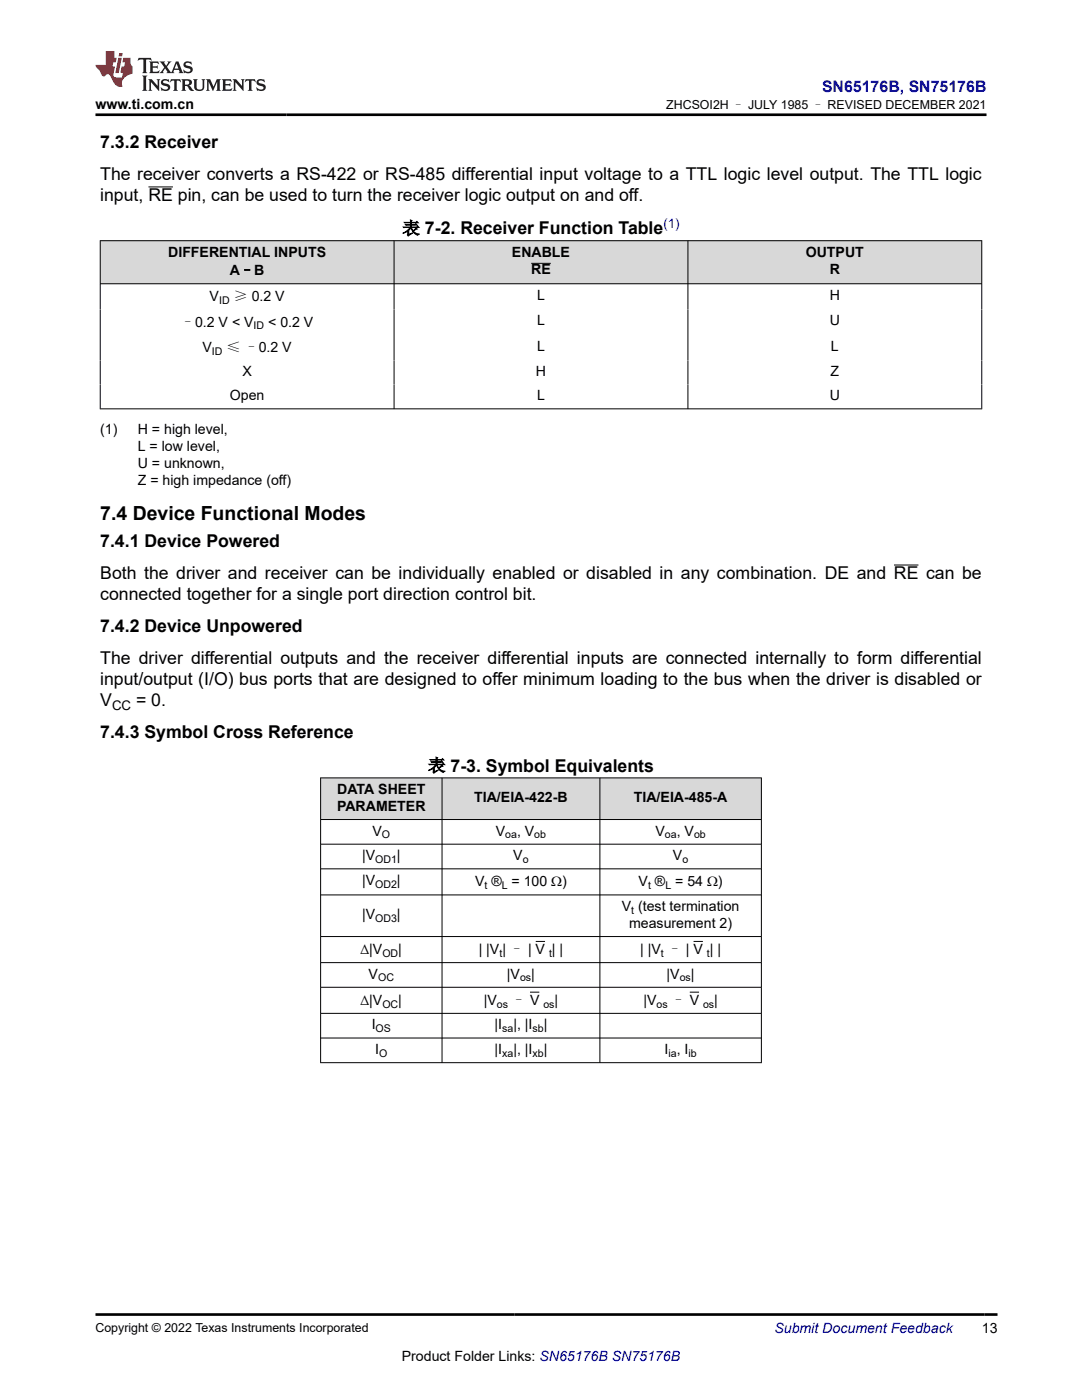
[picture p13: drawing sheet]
<svg xmlns="http://www.w3.org/2000/svg" width="216mm" height="279mm" viewBox="0 0 216 279" stroke-linecap="round" stroke-linejoin="round" font-family="sans-serif">
<defs><g id="words">
<text font-size="3.9" x="20" y="103.8">7.4 Device Functional Modes</text>
<g font-size="3.5">
<text x="20" y="29.5">7.3.2 Receiver</text>
<text x="20" y="35.8">The receiver converts a RS-422 or RS-485 differential input voltage to a TTL logic level output. The TTL logic</text>
<text x="20" y="40.1">input, RE pin, can be used to turn the receiver logic output on and off.</text>
<text x="80.3" y="46.8">表 7-2. Receiver Function Table</text>
<text x="20" y="109.2">7.4.1 Device Powered</text>
<text x="20" y="115.5">Both the driver and receiver can be individually enabled or disabled in any combination. DE and RE can be</text>
<text x="20" y="119.8">connected together for a single port direction control bit.</text>
<text x="20" y="126.1">7.4.2 Device Unpowered</text>
<text x="20" y="136.7">input/output (I/O) bus ports that are designed to offer minimum loading to the bus when the driver is disabled or</text>
<text x="20" y="132.5">The driver differential outputs and the receiver differential inputs are connected internally to form differential</text>
<text x="20" y="140.9">V</text>
<text x="27.2" y="140.9">= 0.</text>
<text x="20" y="147.3">7.4.3 Symbol Cross Reference</text>
<text x="85.4" y="154">表 7-3. Symbol Equivalents</text>
</g>
<text font-size="3.2" fill="#00f" x="164" y="18.3">SN65176B, SN75176B</text>
<g font-size="2.8">
<text x="19" y="21.7">www.ti.com.cn</text>
<text x="33.6" y="51.2">DIFFERENTIAL INPUTS</text>
<text x="102.1" y="51.4">ENABLE</text>
<text x="160.8" y="51.4">OUTPUT</text>
<text x="45.9" y="54.9">A–B</text>
<text x="106" y="54.8">RE</text>
<text x="107.2" y="59.8">L</text>
<text x="165.6" y="54.8">R</text>
<text x="165.6" y="59.8">H</text>
<text x="36.1" y="65.2">–0.2 V &lt; V</text>
<text x="41.8" y="60.1">V</text>
<text x="46.6" y="60.1">≥ 0.2 V</text>
<text x="53.5" y="65.2">&lt; 0.2 V</text>
<text x="107.2" y="64.9">L</text>
<text x="165.6" y="64.9">U</text>
<text x="40.4" y="70.3">V</text>
<text x="45.2" y="70.3">≤ –0.2 V</text>
<text x="107.2" y="70">L</text>
<text x="165.8" y="70">L</text>
<text x="48.4" y="75.1">X</text>
<text x="106.9" y="75.1">H</text>
<text x="165.7" y="75.1">Z</text>
<text x="45.9" y="79.9">Open</text>
<text x="107.2" y="79.9">L</text>
<text x="165.6" y="79.9">U</text>
<text x="20" y="86.7">(1)</text>
<text x="27.5" y="86.7">H = high level,</text>
<text x="27.5" y="90.1">L = low level,</text>
<text x="27.5" y="93.4">U = unknown,</text>
<text x="27.5" y="96.8">Z = high impedance (off)</text>
<text x="67.3" y="161.8">PARAMETER</text>
<text x="67.3" y="158.4">DATA SHEET</text>
<text x="94.6" y="160.1">TIA/EIA-422-B</text>
<text x="126.5" y="160.1">TIA/EIA-485-A</text>
<text x="74.3" y="166.7">V</text>
<text x="98.9" y="166.7">V</text>
<text x="103.2" y="166.7">, V</text>
<text x="130.8" y="166.7">V</text>
<text x="135" y="166.7">, V</text>
<text x="72.2" y="171.7">|V</text>
<text x="79.2" y="171.7">|</text>
<text x="102.4" y="171.7">V</text>
<text x="134.3" y="171.7">V</text>
<text x="72.2" y="176.6">|V</text>
<text x="79.2" y="176.6">|</text>
<text x="94.8" y="176.9">V ® = 100 Ω)</text>
<text x="127.4" y="176.9">V ® = 54 Ω)</text>
<text x="72.2" y="183.5">|V</text>
<text x="79.2" y="183.5">|</text>
<text x="124.1" y="181.8">V (test termination</text>
<text x="125.5" y="185.2">measurement 2)</text>
<text x="72" y="190.4">∆|V</text>
<text x="79.5" y="190.4">|</text>
<text x="95.5" y="190.4">| |V | – | V | |</text>
<text x="127.7" y="190.4">| |V – | V | |</text>
<text x="73.6" y="195.3">V</text>
<text x="101.2" y="195.3">|V</text>
<text x="106" y="195.3">|</text>
<text x="133" y="195.3">|V</text>
<text x="137.9" y="195.3">|</text>
<text x="72" y="200.5">∆|V</text>
<text x="79.5" y="200.5">|</text>
<text x="96.5" y="200.5">|V</text>
<text x="102.1" y="200.5">– V</text>
<text x="110.7" y="200.5">|</text>
<text x="128.4" y="200.5">|V</text>
<text x="134" y="200.5">– V</text>
<text x="142.5" y="200.5">|</text>
<text x="74.2" y="205.4">I</text>
<text x="98.7" y="205.4">|I</text>
<text x="102.4" y="205.4">|, |I</text>
<text x="108.5" y="205.4">|</text>
<text x="74.9" y="210.4">I</text>
<text x="98.7" y="210.4">|I</text>
<text x="102.4" y="210.4">|, |I</text>
<text x="108.5" y="210.4">|</text>
<text x="132.6" y="210.4">I , I</text>
<text x="195.9" y="266.1">13</text>
<text x="80.2" y="271.7">Product Folder Links: SN65176B SN75176B</text>
</g>
<text font-size="2.8" fill="#00f" x="154.5" y="266.1">Submit Document Feedback</text>
<text font-size="2.6" fill="#00f" x="132.4" y="45.6">(1)</text>
<text font-size="2.6" x="22.4" y="141.6">CC</text>
<g font-size="2.5">
<text x="132.9" y="21.8">ZHCSOI2H – JULY 1985 – REVISED DECEMBER 2021</text>
<text x="19" y="265.8">Copyright © 2022 Texas Instruments Incorporated</text>
</g>
<g font-size="2.1">
<text x="43.7" y="60.7">ID</text>
<text x="50.6" y="65.8">ID</text>
<text x="42.3" y="70.8">ID</text>
<text x="76.2" y="167.3">O</text>
<text x="100.8" y="167.3">oa</text>
<text x="106.6" y="167.3">ob</text>
<text x="132.7" y="167.3">oa</text>
<text x="138.5" y="167.3">ob</text>
<text x="74.9" y="172.2">OD1</text>
<text x="104.3" y="172.2">o</text>
<text x="136.2" y="172.2">o</text>
<text x="74.9" y="177.2">OD2</text>
<text x="96.7" y="177.4">t</text>
<text x="100.1" y="177.4">L</text>
<text x="129.3" y="177.4">t</text>
<text x="132.8" y="177.4">L</text>
<text x="74.9" y="184.1">OD3</text>
<text x="126" y="182.4">t</text>
<text x="76.3" y="190.9">OD</text>
<text x="99.7" y="190.9">t</text>
<text x="109.5" y="190.9">t</text>
<text x="131.9" y="190.9">t</text>
<text x="141" y="190.9">t</text>
<text x="75.4" y="195.9">OC</text>
<text x="103.8" y="195.9">os</text>
<text x="135.6" y="195.9">os</text>
<text x="76.3" y="201.1">OC</text>
<text x="99.1" y="201.1">os</text>
<text x="108.4" y="201.1">os</text>
<text x="131" y="201.1">os</text>
<text x="140.3" y="201.1">os</text>
<text x="75" y="206">OS</text>
<text x="100.2" y="206">sa</text>
<text x="106.3" y="206">sb</text>
<text x="75.7" y="210.9">O</text>
<text x="100.2" y="210.9">xa</text>
<text x="106.3" y="210.9">xb</text>
<text x="133.4" y="210.9">ia</text>
<text x="137.4" y="210.9">ib</text>
</g>
</g></defs>
<path d="M29.6 37.3h4.9" fill="none" stroke="#000" stroke-width=".2"/>
<g fill="#d8d8d8">
<path d="M20 48h175.9v8.6h-175.9z" fill-rule="evenodd"/>
<path d="M20.1 48.1h58.5v8.5h-58.5z" fill-rule="evenodd"/>
<path d="M78.7 48.1h58.5v8.5h-58.5z" fill-rule="evenodd"/>
<path d="M137.3 48.1h58.5v8.5h-58.5z" fill-rule="evenodd"/>
</g>
<path d="M19.9 48h176.1M19.9 56.6h176.1M20 48v33.7M78.6 48v33.7M106 52.5h3.9M137.3 48v33.7M195.9 48v33.7M19.9 81.6h176.1M178.4 112.8h4.9" fill="none" stroke="#000" stroke-width=".2"/>
<g fill="#d8d8d8">
<path d="M64 155.2h87.9v8.4h-87.9z" fill-rule="evenodd"/>
<path d="M64 155.3h24.1v8.2h-24.1z" fill-rule="evenodd"/>
<path d="M88.3 155.3h31.3v8.2h-31.3z" fill-rule="evenodd"/>
<path d="M119.8 155.3h32.1v8.2h-32.1z" fill-rule="evenodd"/>
</g>
<g fill="none" stroke="#000" stroke-width=".2">
<path d="M63.9 155.2h88.1M64 155.2v56.9M88.2 155.2v56.9M119.7 155.2v56.9M151.9 155.2v56.9M63.9 163.6h88.1M63.9 168.5h88.1M63.9 173.4h88.1M63.9 178.6h88.1M63.9 186.9h88.1M63.9 192.1h88.1M63.9 197h88.1"/>
<path d="M105.8 198h1.8M106.9 187.9h1.9M137.6 198h1.9M138.4 187.9h1.9M63.9 202.2h88.1M63.9 207.2h88.1M63.9 212.1h88.1"/>
</g>
<path d="M27.7 11.6l-.2 .5 .5-.2h.6v.1v2.2l-.2 .4h1l-.2-.4v-2.2v-.1h.5l.5 .2-.1-.5zM29.8 12.3l.2 .4v1.5l-.2 .4h1.9l.1-.6a1.08 1.08 0 0 1-1.3 .2v-.7h.6l.4 .2v-.7l-.4 .2h-.6v-.5l.2-.2a1 1 0 0 1 1 .3l-.1-.5zM31.8 12.3l1 1.1-1 1.2h.9l-.2-.2 .4-.8 .5 .8-.2 .2h1.6l-.2-.2 .1-.5h1l.1 .5-.1 .2h.9l-.2-.3-.8-2h-.5l-1 2.2-.8-1.1 .9-1.1h-.8l.2 .2-.5 .6-.3-.6 .1-.2zM35.2 12.7l.4 1h-.8zM36.8 12.4a.65 .65 0 0 0-.2 .7 .65 .65 0 0 0 .6 .5l.7 .1 .1 .3a.79 .79 0 0 1-.7 .4 .79 .79 0 0 1-.7-.5l.1 .7 .2-.1a.93 .93 0 0 0 1.1 .1 .93 .93 0 0 0 .4-1 1.46 1.46 0 0 0-1.2-.6l-.1-.3a1.09 1.09 0 0 1 1.2 .2l-.2-.6-.1 .1-.6-.2zM28.4 15.1l.2 .4v2.2l-.2 .4h1l-.2-.4v-2.2l.2-.4zM29.6 15.8l.2 .4v1.5l-.2 .4h.8l-.3-.4v-1.3l1.7 1.8v-2l.2-.4h-.8l.2 .2 .1 1.1-1.2-1.3zM32.3 15.9a.65 .65 0 0 0-.2 .8 .65 .65 0 0 0 .7 .4l.6 .2 .1 .2a.79 .79 0 0 1-.7 .4 .79 .79 0 0 1-.7-.5l.1 .7 .2-.1a.93 .93 0 0 0 1.1 .1 .93 .93 0 0 0 .4-.9 1.46 1.46 0 0 0-1.2-.6l-.1-.4a1.09 1.09 0 0 1 1.2 .2l-.2-.6-.1 .1-.6-.1zM34.1 15.8l-.1 .6a.63 .63 0 0 1 .7-.3l.1 1.6-.3 .4h1l-.2-.4v-1.6a.66 .66 0 0 1 .8 .3l-.1-.6zM36.2 15.8l.2 .4v1.5l-.2 .4h.9l-.2-.2v-.7h.5l.1 .2a.79 .79 0 0 0 1.2 .6l-1-.9a.61 .61 0 0 0 .6-.6 .61 .61 0 0 0-.5-.7zM36.9 16.1h.2a.47 .47 0 0 1 .5 .1 .47 .47 0 0 1 .1 .5l-.2 .1-.6 .1zM38.5 15.8l.2 .2a2.27 2.27 0 0 0 .4 2 1.04 1.04 0 0 0 1.7-.7v-1.3l.2-.2h-.8l.2 .4v1.1a.6 .6 0 0 1-.6 .6 .6 .6 0 0 1-.6-.6v-1.1l.3-.4zM41.1 15.8l.2 .4v1.5l-.2 .4h.7l-.2-.4v-1.4l.9 1.9 .8-1.9v1.4l-.2 .4h1l-.3-.4v-1.5l.3-.4h-.8l-.7 1.5-.7-1.5zM44.3 15.8l.2 .4v1.5l-.2 .4h1.9l.1-.6a1.09 1.09 0 0 1-1.3 .2v-.7h.6l.4 .2v-.6l-.4 .2h-.6v-.6l.2-.1a1.01 1.01 0 0 1 1 .3l-.1-.6zM46.4 15.8l.3 .4v1.5l-.3 .4h.8l-.2-.4v-1.3l1.6 1.8v-2l.2-.4h-.7l.2 .2v1.1l-1.2-1.3zM49 15.8l-.1 .6a.63 .63 0 0 1 .8-.3v1.6l-.3 .4h1l-.2-.4v-1.6a.66 .66 0 0 1 .8 .3l-.1-.6zM51.4 15.9a.65 .65 0 0 0-.2 .8 .65 .65 0 0 0 .6 .4l.6 .2 .2 .2a.79 .79 0 0 1-.8 .4 .79 .79 0 0 1-.6-.5l.1 .7 .2-.1a.93 .93 0 0 0 1 .1 .93 .93 0 0 0 .5-.9 1.46 1.46 0 0 0-1.3-.6l-.1-.4a1.09 1.09 0 0 1 1.3 .2l-.2-.6-.2 .1-.5-.1z" fill="#231f20"/>
<path d="M21.1 10.2v2.8h-2.1l.1 .3 .9 1a.95 .95 0 0 0 .9 .9 .59 .59 0 0 1 .6-.4 .59 .59 0 0 1 .5 .4l.4 .7a1.59 1.59 0 0 0 2.1 1.4 1.61 1.61 0 0 1 1-2.3l1-.3-.1-1.5a1.59 1.59 0 0 1-.4-1.7h-1.4l-.2 .9h.5l-.1 .9h-.5l-.2 1v.2l.4 .1-.2 .9h-.6a.73 .73 0 0 1-1.1-.7l.3-1.5h-.5l.2-.9h.5l.2-.9h-.5v-1.3zM23.6 11.5l-.6 3.1h.7l.6-3.1zM23.8 10.6l-.1 .6h.7l.1-.6z" fill="#ed1c24"/>
<path d="M19 22.9h177.8M19 262.3h180" fill="none" stroke="#000" stroke-width=".53"/>
<use href="#words"/>
</svg>
